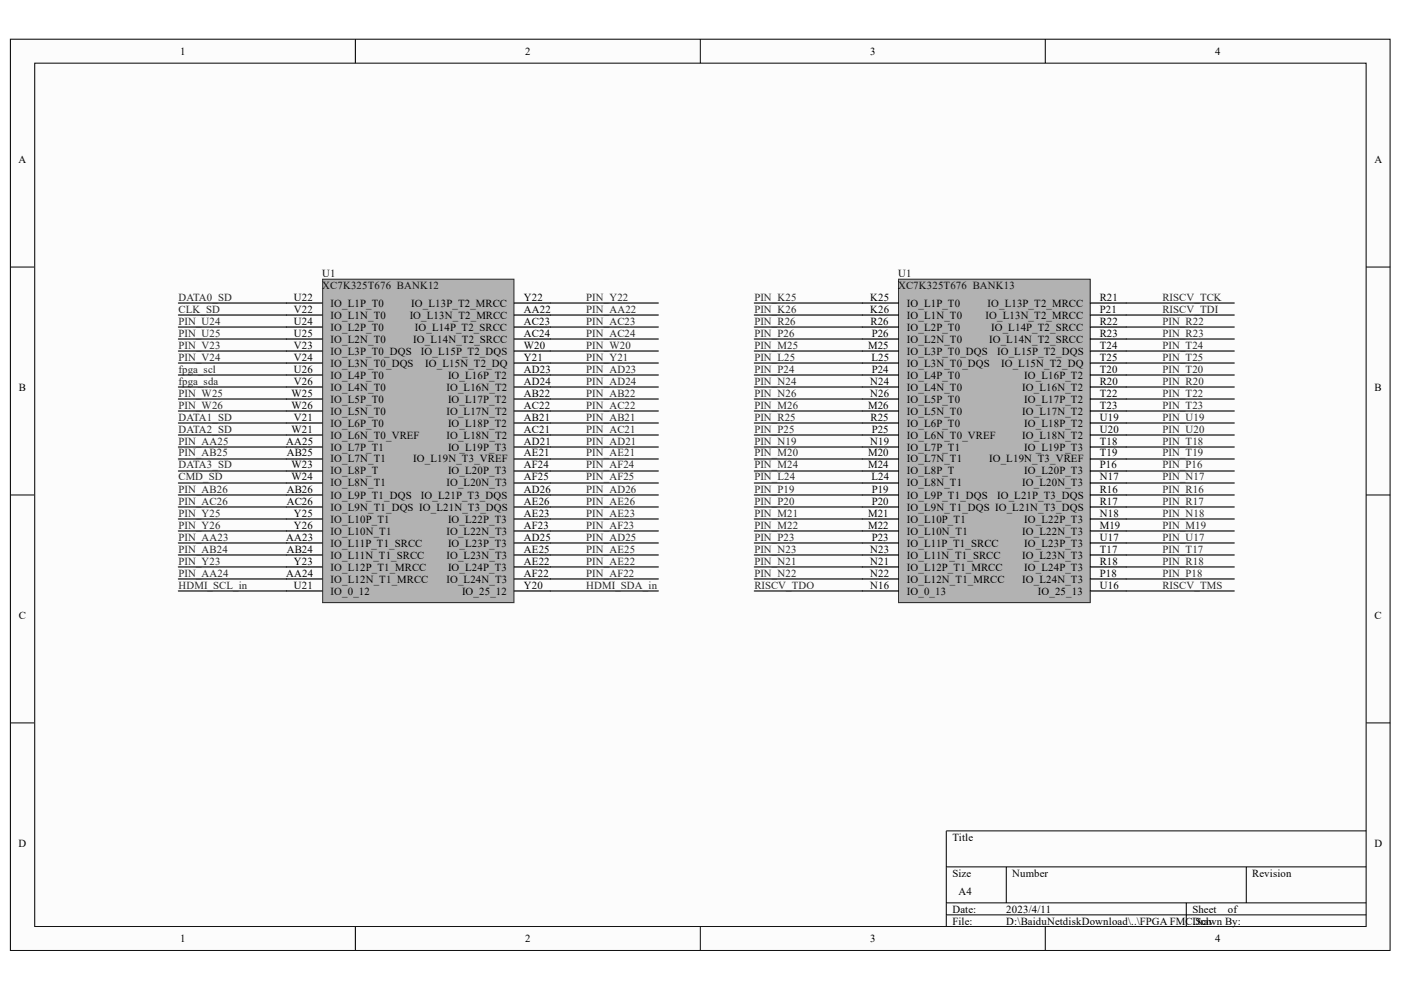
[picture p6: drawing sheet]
<svg xmlns="http://www.w3.org/2000/svg" width="297mm" height="210mm" viewBox="0 0 297 210" stroke-linecap="round" stroke-linejoin="round" font-family="sans-serif">
<defs><g id="words">
<g font-size="2.3">
<text x="38.2" y="11.6">1</text>
<text x="111.3" y="11.6">2</text>
<text x="184.5" y="11.6">3</text>
<text x="257.6" y="11.6">4</text>
<text x="3.9" y="34.5">A</text>
<text x="291.4" y="34.5">A</text>
<text x="62.3" y="63.8">U22</text>
<text x="70.1" y="65">IO_L1P_T0</text>
<text x="87.2" y="65">IO_L13P_T2_MRCC</text>
<text x="111.1" y="63.8">Y22</text>
<text x="184.5" y="63.8">K25</text>
<text x="192.3" y="65">IO_L1P_T0</text>
<text x="209.4" y="65">IO_L13P_T2_MRCC</text>
<text x="233.2" y="63.8">R21</text>
<text x="62.3" y="66.3">V22</text>
<text x="62.3" y="68.8">U24</text>
<text x="62.3" y="71.4">U25</text>
<text x="70.1" y="67.6">IO_L1N_T0</text>
<text x="70.1" y="70.1">IO_L2P_T0</text>
<text x="86.9" y="67.6">IO_L13N_T2_MRCC</text>
<text x="88" y="70.1">IO_L14P_T2_SRCC</text>
<text x="111.1" y="66.3">AA22</text>
<text x="111.1" y="68.8">AC23</text>
<text x="111.1" y="71.4">AC24</text>
<text x="184.5" y="66.3">K26</text>
<text x="184.6" y="68.8">R26</text>
<text x="184.8" y="71.4">P26</text>
<text x="192.3" y="67.6">IO_L1N_T0</text>
<text x="192.3" y="70.1">IO_L2P_T0</text>
<text x="209" y="67.6">IO_L13N_T2_MRCC</text>
<text x="210.1" y="70.1">IO_L14P_T2_SRCC</text>
<text x="233.2" y="66.3">P21</text>
<text x="233.2" y="68.8">R22</text>
<text x="233.2" y="71.4">R23</text>
<text x="62.3" y="73.9">V23</text>
<text x="62.3" y="76.5">V24</text>
<text x="70.1" y="72.7">IO_L2N_T0</text>
<text x="70.1" y="75.2">IO_L3P_T0_DQS</text>
<text x="70.1" y="77.7">IO_L3N_T0_DQS</text>
<text x="87.6" y="72.7">IO_L14N_T2_SRCC</text>
<text x="89.2" y="75.2">IO_L15P_T2_DQS</text>
<text x="90.2" y="77.7">IO_L15N_T2_DQ</text>
<text x="111.1" y="73.9">W20</text>
<text x="111.1" y="76.5">Y21</text>
<text x="184.1" y="73.9">M25</text>
<text x="184.7" y="76.5">L25</text>
<text x="192.3" y="72.7">IO_L2N_T0</text>
<text x="192.3" y="75.2">IO_L3P_T0_DQS</text>
<text x="192.3" y="77.7">IO_L3N_T0_DQS</text>
<text x="209.7" y="72.7">IO_L14N_T2_SRCC</text>
<text x="211.4" y="75.2">IO_L15P_T2_DQS</text>
<text x="212.3" y="77.7">IO_L15N_T2_DQ</text>
<text x="233.2" y="73.9">T24</text>
<text x="233.2" y="76.5">T25</text>
<text x="4" y="82.8">B</text>
<text x="62.3" y="79">U26</text>
<text x="62.3" y="81.5">V26</text>
<text x="70.1" y="80.3">IO_L4P_T0</text>
<text x="70.1" y="82.8">IO_L4N_T0</text>
<text x="94.7" y="82.8">IO_L16N_T2</text>
<text x="95" y="80.3">IO_L16P_T2</text>
<text x="111.1" y="79">AD23</text>
<text x="111.1" y="81.5">AD24</text>
<text x="184.5" y="81.5">N24</text>
<text x="184.8" y="79">P24</text>
<text x="192.3" y="80.3">IO_L4P_T0</text>
<text x="192.3" y="82.8">IO_L4N_T0</text>
<text x="216.7" y="82.8">IO_L16N_T2</text>
<text x="217.2" y="80.3">IO_L16P_T2</text>
<text x="233.2" y="79">T20</text>
<text x="233.2" y="81.5">R20</text>
<text x="291.4" y="82.8">B</text>
<text x="61.8" y="84.1">W25</text>
<text x="61.8" y="86.6">W26</text>
<text x="62.3" y="89.2">V21</text>
<text x="70.1" y="85.4">IO_L5P_T0</text>
<text x="70.1" y="87.9">IO_L5N_T0</text>
<text x="94.7" y="87.9">IO_L17N_T2</text>
<text x="95" y="85.4">IO_L17P_T2</text>
<text x="111.1" y="84.1">AB22</text>
<text x="111.1" y="86.6">AC22</text>
<text x="111.1" y="89.2">AB21</text>
<text x="184.1" y="86.6">M26</text>
<text x="184.5" y="84.1">N26</text>
<text x="184.6" y="89.2">R25</text>
<text x="192.3" y="85.4">IO_L5P_T0</text>
<text x="192.3" y="87.9">IO_L5N_T0</text>
<text x="216.7" y="87.9">IO_L17N_T2</text>
<text x="217.2" y="85.4">IO_L17P_T2</text>
<text x="233.2" y="84.1">T22</text>
<text x="233.2" y="86.6">T23</text>
<text x="233.2" y="89.2">U19</text>
<text x="60.7" y="94.2">AA25</text>
<text x="61.8" y="91.7">W21</text>
<text x="70.1" y="90.4">IO_L6P_T0</text>
<text x="70.1" y="93">IO_L6N_T0_VREF</text>
<text x="70.1" y="95.5">IO_L7P_T1</text>
<text x="94.7" y="93">IO_L18N_T2</text>
<text x="95" y="90.4">IO_L18P_T2</text>
<text x="95" y="95.5">IO_L19P_T3</text>
<text x="111.1" y="91.7">AC21</text>
<text x="111.1" y="94.2">AD21</text>
<text x="184.5" y="94.2">N19</text>
<text x="184.8" y="91.7">P25</text>
<text x="192.3" y="90.4">IO_L6P_T0</text>
<text x="192.3" y="93">IO_L6N_T0_VREF</text>
<text x="192.3" y="95.5">IO_L7P_T1</text>
<text x="216.7" y="93">IO_L18N_T2</text>
<text x="217.2" y="90.4">IO_L18P_T2</text>
<text x="217.2" y="95.5">IO_L19P_T3</text>
<text x="233.2" y="91.7">U20</text>
<text x="233.2" y="94.2">T18</text>
<text x="60.8" y="96.8">AB25</text>
<text x="61.8" y="99.3">W23</text>
<text x="61.8" y="101.9">W24</text>
<text x="70.1" y="98.1">IO_L7N_T1</text>
<text x="70.1" y="100.6">IO_L8P_T</text>
<text x="87.6" y="98.1">IO_L19N_T3_VREF</text>
<text x="95" y="100.6">IO_L20P_T3</text>
<text x="111.1" y="96.8">AE21</text>
<text x="111.1" y="99.3">AF24</text>
<text x="111.1" y="101.9">AF25</text>
<text x="184.1" y="96.8">M20</text>
<text x="184.1" y="99.3">M24</text>
<text x="184.7" y="101.9">L24</text>
<text x="192.3" y="98.1">IO_L7N_T1</text>
<text x="192.3" y="100.6">IO_L8P_T</text>
<text x="209.7" y="98.1">IO_L19N_T3_VREF</text>
<text x="217.2" y="100.6">IO_L20P_T3</text>
<text x="233.2" y="96.8">T19</text>
<text x="233.2" y="99.3">P16</text>
<text x="233.2" y="101.9">N17</text>
<text x="60.8" y="104.5">AB26</text>
<text x="60.8" y="107">AC26</text>
<text x="70.1" y="103.1">IO_L8N_T1</text>
<text x="70.1" y="105.8">IO_L9P_T1_DQS</text>
<text x="89.2" y="105.8">IO_L21P_T3_DQS</text>
<text x="94.7" y="103.1">IO_L20N_T3</text>
<text x="111.1" y="104.5">AD26</text>
<text x="111.1" y="107">AE26</text>
<text x="184.8" y="104.5">P19</text>
<text x="184.8" y="107">P20</text>
<text x="192.3" y="103.1">IO_L8N_T1</text>
<text x="192.3" y="105.8">IO_L9P_T1_DQS</text>
<text x="211.4" y="105.8">IO_L21P_T3_DQS</text>
<text x="216.7" y="103.1">IO_L20N_T3</text>
<text x="233.2" y="104.5">R16</text>
<text x="233.2" y="107">R17</text>
<text x="62.3" y="109.6">Y25</text>
<text x="62.3" y="112.1">Y26</text>
<text x="70.1" y="108.3">IO_L9N_T1_DQS IO_L21N_T3_DQS</text>
<text x="70.1" y="110.8">IO_L10P_T1</text>
<text x="70.1" y="113.4">IO_L10N_T1</text>
<text x="94.7" y="113.4">IO_L22N_T3</text>
<text x="95" y="110.8">IO_L22P_T3</text>
<text x="111.1" y="109.6">AE23</text>
<text x="111.1" y="112.1">AF23</text>
<text x="184.1" y="109.6">M21</text>
<text x="184.1" y="112.1">M22</text>
<text x="192.3" y="108.3">IO_L9N_T1_DQS IO_L21N_T3_DQS</text>
<text x="192.3" y="110.8">IO_L10P_T1</text>
<text x="192.3" y="113.4">IO_L10N_T1</text>
<text x="216.7" y="113.4">IO_L22N_T3</text>
<text x="217.2" y="110.8">IO_L22P_T3</text>
<text x="233.2" y="109.6">N18</text>
<text x="233.2" y="112.1">M19</text>
<text x="60.7" y="114.7">AA23</text>
<text x="60.8" y="117.2">AB24</text>
<text x="62.3" y="119.7">Y23</text>
<text x="70.1" y="115.9">IO_L11P_T1_SRCC</text>
<text x="70.1" y="118.5">IO_L11N_T1_SRCC</text>
<text x="94.7" y="118.5">IO_L23N_T3</text>
<text x="95" y="115.9">IO_L23P_T3</text>
<text x="111.1" y="114.7">AD25</text>
<text x="111.1" y="117.2">AE25</text>
<text x="111.1" y="119.7">AE22</text>
<text x="184.5" y="117.2">N23</text>
<text x="184.5" y="119.7">N21</text>
<text x="184.8" y="114.7">P23</text>
<text x="192.3" y="115.9">IO_L11P_T1_SRCC</text>
<text x="192.3" y="118.5">IO_L11N_T1_SRCC</text>
<text x="216.7" y="118.5">IO_L23N_T3</text>
<text x="217.2" y="115.9">IO_L23P_T3</text>
<text x="233.2" y="114.7">U17</text>
<text x="233.2" y="117.2">T17</text>
<text x="233.2" y="119.7">R18</text>
<text x="60.7" y="122.3">AA24</text>
<text x="62.3" y="124.8">U21</text>
<text x="70.1" y="121">IO_L12P_T1_MRCC</text>
<text x="70.1" y="123.5">IO_L12N_T1_MRCC</text>
<text x="94.7" y="123.5">IO_L24N_T3</text>
<text x="95" y="121">IO_L24P_T3</text>
<text x="111.1" y="122.3">AF22</text>
<text x="111.1" y="124.8">Y20</text>
<text x="184.5" y="124.8">N16</text>
<text x="184.5" y="122.3">N22</text>
<text x="192.3" y="121">IO_L12P_T1_MRCC</text>
<text x="192.3" y="123.5">IO_L12N_T1_MRCC</text>
<text x="216.7" y="123.5">IO_L24N_T3</text>
<text x="217.2" y="121">IO_L24P_T3</text>
<text x="233.2" y="122.3">P18</text>
<text x="233.2" y="124.8">U16</text>
<text x="4" y="131.2">C</text>
<text x="70.1" y="126.1">IO_0_12</text>
<text x="98" y="126.1">IO_25_12</text>
<text x="192.3" y="126.1">IO_0_13</text>
<text x="220" y="126.1">IO_25_13</text>
<text x="291.4" y="131.2">C</text>
<text x="3.9" y="179.5">D</text>
<text x="201.9" y="178.2">Title</text>
<text x="291.4" y="179.5">D</text>
<text x="201.9" y="185.9">Size</text>
<text x="214.6" y="185.9">Number</text>
<text x="265.5" y="185.9">Revision</text>
<text x="203.2" y="189.7">A4</text>
<text x="201.9" y="193.5">Date:</text>
<text x="201.9" y="196">File:</text>
<text x="213.4" y="193.5">2023/4/11</text>
<text x="213.4" y="196">D:\BaiduNetdiskDownload\..\FPGA FMC.Sch</text>
<text x="252.8" y="193.5">Sheet</text>
<text x="252.8" y="196">Drawn By:</text>
<text x="260.3" y="193.5">of</text>
<text x="38.2" y="199.8">1</text>
<text x="111.3" y="199.8">2</text>
<text x="184.5" y="199.8">3</text>
<text x="257.6" y="199.8">4</text>
</g>
<g font-size="2.3" fill="#0e0e0e">
<text x="68.3" y="58.7">U1</text>
<text x="190.4" y="58.7">U1</text>
<text x="68.3" y="61.2">XC7K325T676 BANK12</text>
<text x="190.4" y="61.2">XC7K325T676 BANK13</text>
</g>
<g font-size="2.3" fill="#262626">
<text x="37.8" y="63.8">DATA0_SD</text>
<text x="124.3" y="63.8">PIN_Y22</text>
<text x="159.9" y="63.8">PIN_K25</text>
<text x="246.5" y="63.8">RISCV_TCK</text>
<text x="37.8" y="68.8">PIN_U24</text>
<text x="37.8" y="71.4">PIN_U25</text>
<text x="37.8" y="66.3">CLK_SD</text>
<text x="124.3" y="68.8">PIN_AC23</text>
<text x="124.3" y="71.4">PIN_AC24</text>
<text x="124.3" y="66.3">PIN_AA22</text>
<text x="159.9" y="66.3">PIN_K26</text>
<text x="159.9" y="68.8">PIN_R26</text>
<text x="159.9" y="71.4">PIN_P26</text>
<text x="246.5" y="66.3">RISCV_TDI</text>
<text x="246.5" y="68.8">PIN_R22</text>
<text x="246.5" y="71.4">PIN_R23</text>
<text x="37.8" y="73.9">PIN_V23</text>
<text x="37.8" y="76.5">PIN_V24</text>
<text x="124.3" y="76.5">PIN_Y21</text>
<text x="124.3" y="73.9">PIN_W20</text>
<text x="159.9" y="73.9">PIN_M25</text>
<text x="159.9" y="76.5">PIN_L25</text>
<text x="246.5" y="73.9">PIN_T24</text>
<text x="246.5" y="76.5">PIN_T25</text>
<text x="37.8" y="79">fpga_scl</text>
<text x="37.8" y="81.5">fpga_sda</text>
<text x="124.3" y="79">PIN_AD23</text>
<text x="124.3" y="81.5">PIN_AD24</text>
<text x="159.9" y="79">PIN_P24</text>
<text x="159.9" y="81.5">PIN_N24</text>
<text x="246.5" y="81.5">PIN_R20</text>
<text x="246.5" y="79">PIN_T20</text>
<text x="37.8" y="89.2">DATA1_SD</text>
<text x="37.8" y="84.1">PIN_W25</text>
<text x="37.8" y="86.6">PIN_W26</text>
<text x="124.3" y="89.2">PIN_AB21</text>
<text x="124.3" y="86.6">PIN_AC22</text>
<text x="124.3" y="84.1">PIN_AB22</text>
<text x="159.9" y="84.1">PIN_N26</text>
<text x="159.9" y="86.6">PIN_M26</text>
<text x="159.9" y="89.2">PIN_R25</text>
<text x="246.5" y="84.1">PIN_T22</text>
<text x="246.5" y="86.6">PIN_T23</text>
<text x="246.5" y="89.2">PIN_U19</text>
<text x="37.8" y="91.7">DATA2_SD</text>
<text x="37.8" y="94.2">PIN_AA25</text>
<text x="124.3" y="94.2">PIN_AD21</text>
<text x="124.3" y="91.7">PIN_AC21</text>
<text x="159.9" y="91.7">PIN_P25</text>
<text x="159.9" y="94.2">PIN_N19</text>
<text x="246.5" y="94.2">PIN_T18</text>
<text x="246.5" y="91.7">PIN_U20</text>
<text x="37.8" y="99.3">DATA3_SD</text>
<text x="37.8" y="101.9">CMD_SD</text>
<text x="37.8" y="96.8">PIN_AB25</text>
<text x="124.3" y="99.3">PIN_AF24</text>
<text x="124.3" y="101.9">PIN_AF25</text>
<text x="124.3" y="96.8">PIN_AE21</text>
<text x="159.9" y="96.8">PIN_M20</text>
<text x="159.9" y="99.3">PIN_M24</text>
<text x="159.9" y="101.9">PIN_L24</text>
<text x="246.5" y="101.9">PIN_N17</text>
<text x="246.5" y="96.8">PIN_T19</text>
<text x="246.5" y="99.3">PIN_P16</text>
<text x="37.8" y="104.5">PIN_AB26</text>
<text x="37.8" y="107">PIN_AC26</text>
<text x="124.3" y="107">PIN_AE26</text>
<text x="124.3" y="104.5">PIN_AD26</text>
<text x="159.9" y="104.5">PIN_P19</text>
<text x="159.9" y="107">PIN_P20</text>
<text x="246.5" y="104.5">PIN_R16</text>
<text x="246.5" y="107">PIN_R17</text>
<text x="37.8" y="109.6">PIN_Y25</text>
<text x="37.8" y="112.1">PIN_Y26</text>
<text x="124.3" y="112.1">PIN_AF23</text>
<text x="124.3" y="109.6">PIN_AE23</text>
<text x="159.9" y="109.6">PIN_M21</text>
<text x="159.9" y="112.1">PIN_M22</text>
<text x="246.5" y="109.6">PIN_N18</text>
<text x="246.5" y="112.1">PIN_M19</text>
<text x="37.8" y="119.7">PIN_Y23</text>
<text x="37.8" y="114.7">PIN_AA23</text>
<text x="37.8" y="117.2">PIN_AB24</text>
<text x="124.3" y="119.7">PIN_AE22</text>
<text x="124.3" y="114.7">PIN_AD25</text>
<text x="124.3" y="117.2">PIN_AE25</text>
<text x="159.9" y="114.7">PIN_P23</text>
<text x="159.9" y="119.7">PIN_N21</text>
<text x="159.9" y="117.2">PIN_N23</text>
<text x="246.5" y="119.7">PIN_R18</text>
<text x="246.5" y="117.2">PIN_T17</text>
<text x="246.5" y="114.7">PIN_U17</text>
<text x="37.8" y="124.8">HDMI_SCL_in</text>
<text x="37.8" y="122.3">PIN_AA24</text>
<text x="124.3" y="122.3">PIN_AF22</text>
<text x="124.3" y="124.8">HDMI_SDA_in</text>
<text x="159.9" y="124.8">RISCV_TDO</text>
<text x="159.9" y="122.3">PIN_N22</text>
<text x="246.5" y="124.8">RISCV_TMS</text>
<text x="246.5" y="122.3">PIN_P18</text>
</g>
</g></defs>
<path d="M2.3 8.4h292.4v193.1h-292.4z" fill="#fcfcfc"/>
<path d="M2.2 8.3h292.5v193.2h-292.5z" fill="none" stroke="#000" stroke-width=".21"/>
<path d="M7.5 13.5h282.1v182.9h-282.1z" fill="#fcfcfc"/>
<g fill="none" stroke="#000" stroke-width=".21">
<path d="M7.4 13.4h282.2v183h-282.2zM75.3 8.3v5.1M148.5 8.3v5.1M221.6 8.3v5.1M2.2 56.6h5.1M289.7 56.6h5.1M2.2 104.9h5.1M289.7 104.9h5.1M2.2 153.3h5.1M289.7 153.3h5.1M289.7 176.2h-89.1v20.3M75.3 196.5v5.1"/>
<path d="M148.5 196.5v5.1M200.6 183.8h89.1M200.6 191.4h89.1M200.6 194h89.1M213.4 183.8v7.6M221.6 196.5v5.1M251.5 191.4v5.1M264.2 183.8v7.6"/>
</g>
<path d="M68.5 59.3h40.5v68.5h-40.5z" fill="#b2b2b2"/>
<path d="M68.4 59.2h40.6v68.6h-40.6z" fill="none" stroke="#262626" stroke-width=".21"/>
<g fill="none" stroke="#000" stroke-width=".25">
<path d="M60.7 64.2h7.6M60.7 66.8h7.6M60.7 69.3h7.6M60.7 71.9h7.6M60.7 74.4h7.6M60.7 77h7.6M60.7 79.5h7.6M109.1 64.2h7.6M109.1 66.8h7.6M109.1 69.3h7.6M109.1 71.9h7.6M109.1 74.4h7.6"/>
<path d="M109.1 77h7.6M109.1 79.5h7.6M60.7 82.1h7.6M60.7 84.6h7.6M60.7 87.1h7.6M60.7 89.7h7.6M60.7 92.2h7.6M60.7 94.8h7.6M60.7 97.3h7.6M60.7 99.9h7.6M109.1 82.1h7.6M109.1 84.6h7.6"/>
<path d="M109.1 87.1h7.6M109.1 89.7h7.6M109.1 92.2h7.6M109.1 94.8h7.6M109.1 97.3h7.6M109.1 99.9h7.6M60.7 102.4h7.6M60.7 104.9h7.6M60.7 107.5h7.6M60.7 110h7.6M60.7 112.6h7.6M60.7 115.1h7.6"/>
<path d="M60.7 117.7h7.6M109.1 102.4h7.6M109.1 104.9h7.6M109.1 107.5h7.6M109.1 110h7.6M109.1 112.6h7.6M109.1 115.1h7.6M109.1 117.7h7.6M60.7 125.3h7.6M60.7 120.2h7.6M60.7 122.8h7.6M109.1 125.3h7.6"/>
<path d="M109.1 120.2h7.6M109.1 122.8h7.6"/>
</g>
<path d="M190.6 59.3h40.5v68.5h-40.5z" fill="#b2b2b2"/>
<path d="M190.5 59.2h40.6v68.6h-40.6z" fill="none" stroke="#262626" stroke-width=".21"/>
<g fill="none" stroke="#000" stroke-width=".25">
<path d="M182.8 64.2h7.7M182.8 66.8h7.7M182.8 69.3h7.7M182.8 71.9h7.7M182.8 74.4h7.7M182.8 77h7.7M182.8 79.5h7.7M231.2 64.2h7.6M231.2 66.8h7.6M231.2 69.3h7.6M231.2 71.9h7.6M231.2 74.4h7.6"/>
<path d="M231.2 77h7.6M231.2 79.5h7.6M182.8 82.1h7.7M182.8 84.6h7.7M182.8 87.1h7.7M182.8 89.7h7.7M182.8 92.2h7.7M182.8 94.8h7.7M182.8 97.3h7.7M182.8 99.9h7.7M231.2 82.1h7.6M231.2 84.6h7.6"/>
<path d="M231.2 87.1h7.6M231.2 89.7h7.6M231.2 92.2h7.6M231.2 94.8h7.6M231.2 97.3h7.6M231.2 99.9h7.6M182.8 102.4h7.7M182.8 104.9h7.7M182.8 107.5h7.7M182.8 110h7.7M182.8 112.6h7.7M182.8 115.1h7.7"/>
<path d="M182.8 117.7h7.7M231.2 102.4h7.6M231.2 104.9h7.6M231.2 107.5h7.6M231.2 110h7.6M231.2 112.6h7.6M231.2 115.1h7.6M231.2 117.7h7.6M182.8 125.3h7.7M182.8 120.2h7.7M182.8 122.8h7.7M231.2 125.3h7.6"/>
<path d="M231.2 120.2h7.6M231.2 122.8h7.6"/>
</g>
<g fill="none" stroke="#0e0e0e" stroke-width=".25">
<path d="M37.8 64.2h22.9M37.8 66.8h22.9M37.8 69.3h22.9M37.8 71.9h22.9M37.8 74.4h22.9M37.8 77h22.9M37.8 79.5h22.9M116.7 64.2h22.9M116.7 66.8h22.9M116.7 69.3h22.9M116.7 71.9h22.9M116.7 74.4h22.9"/>
<path d="M116.7 77h22.9M116.7 79.5h22.9M159.9 64.2h22.9M159.9 66.8h22.9M159.9 69.3h22.9M159.9 71.9h22.9M159.9 74.4h22.9M159.9 77h22.9M159.9 79.5h22.9M238.8 64.2h22.9M238.8 66.8h22.9M238.8 69.3h22.9"/>
<path d="M238.8 71.9h22.9M238.8 74.4h22.9M238.8 77h22.9M238.8 79.5h22.9M37.8 82.1h22.9M37.8 84.6h22.9M37.8 87.1h22.9M37.8 89.7h22.9M37.8 92.2h22.9M37.8 94.8h22.9M37.8 97.3h22.9M37.8 99.9h22.9"/>
<path d="M116.7 82.1h22.9M116.7 84.6h22.9M116.7 87.1h22.9M116.7 89.7h22.9M116.7 92.2h22.9M116.7 94.8h22.9M116.7 97.3h22.9M116.7 99.9h22.9M159.9 82.1h22.9M159.9 84.6h22.9M159.9 87.1h22.9M159.9 89.7h22.9"/>
<path d="M159.9 92.2h22.9M159.9 94.8h22.9M159.9 97.3h22.9M159.9 99.9h22.9M238.8 82.1h22.9M238.8 84.6h22.9M238.8 87.1h22.9M238.8 89.7h22.9M238.8 92.2h22.9M238.8 94.8h22.9M238.8 97.3h22.9M238.8 99.9h22.9"/>
<path d="M37.8 102.4h22.9M37.8 104.9h22.9M37.8 107.5h22.9M37.8 110h22.9M37.8 112.6h22.9M37.8 115.1h22.9M37.8 117.7h22.9M116.7 102.4h22.9M116.7 104.9h22.9M116.7 107.5h22.9M116.7 110h22.9M116.7 112.6h22.9"/>
<path d="M116.7 115.1h22.9M116.7 117.7h22.9M159.9 102.4h22.9M159.9 104.9h22.9M159.9 107.5h22.9M159.9 110h22.9M159.9 112.6h22.9M159.9 115.1h22.9M159.9 117.7h22.9M238.8 102.4h22.9M238.8 104.9h22.9M238.8 107.5h22.9"/>
<path d="M238.8 110h22.9M238.8 112.6h22.9M238.8 115.1h22.9M238.8 117.7h22.9M37.8 120.2h22.9M37.8 122.8h22.9M37.8 125.3h22.9M116.7 120.2h22.9M116.7 122.8h22.9M116.7 125.3h22.9M159.9 120.2h22.9M159.9 122.8h22.9"/>
<path d="M159.9 125.3h22.9M238.8 120.2h22.9M238.8 122.8h22.9M238.8 125.3h22.9"/>
</g>
<use href="#words"/>
</svg>
